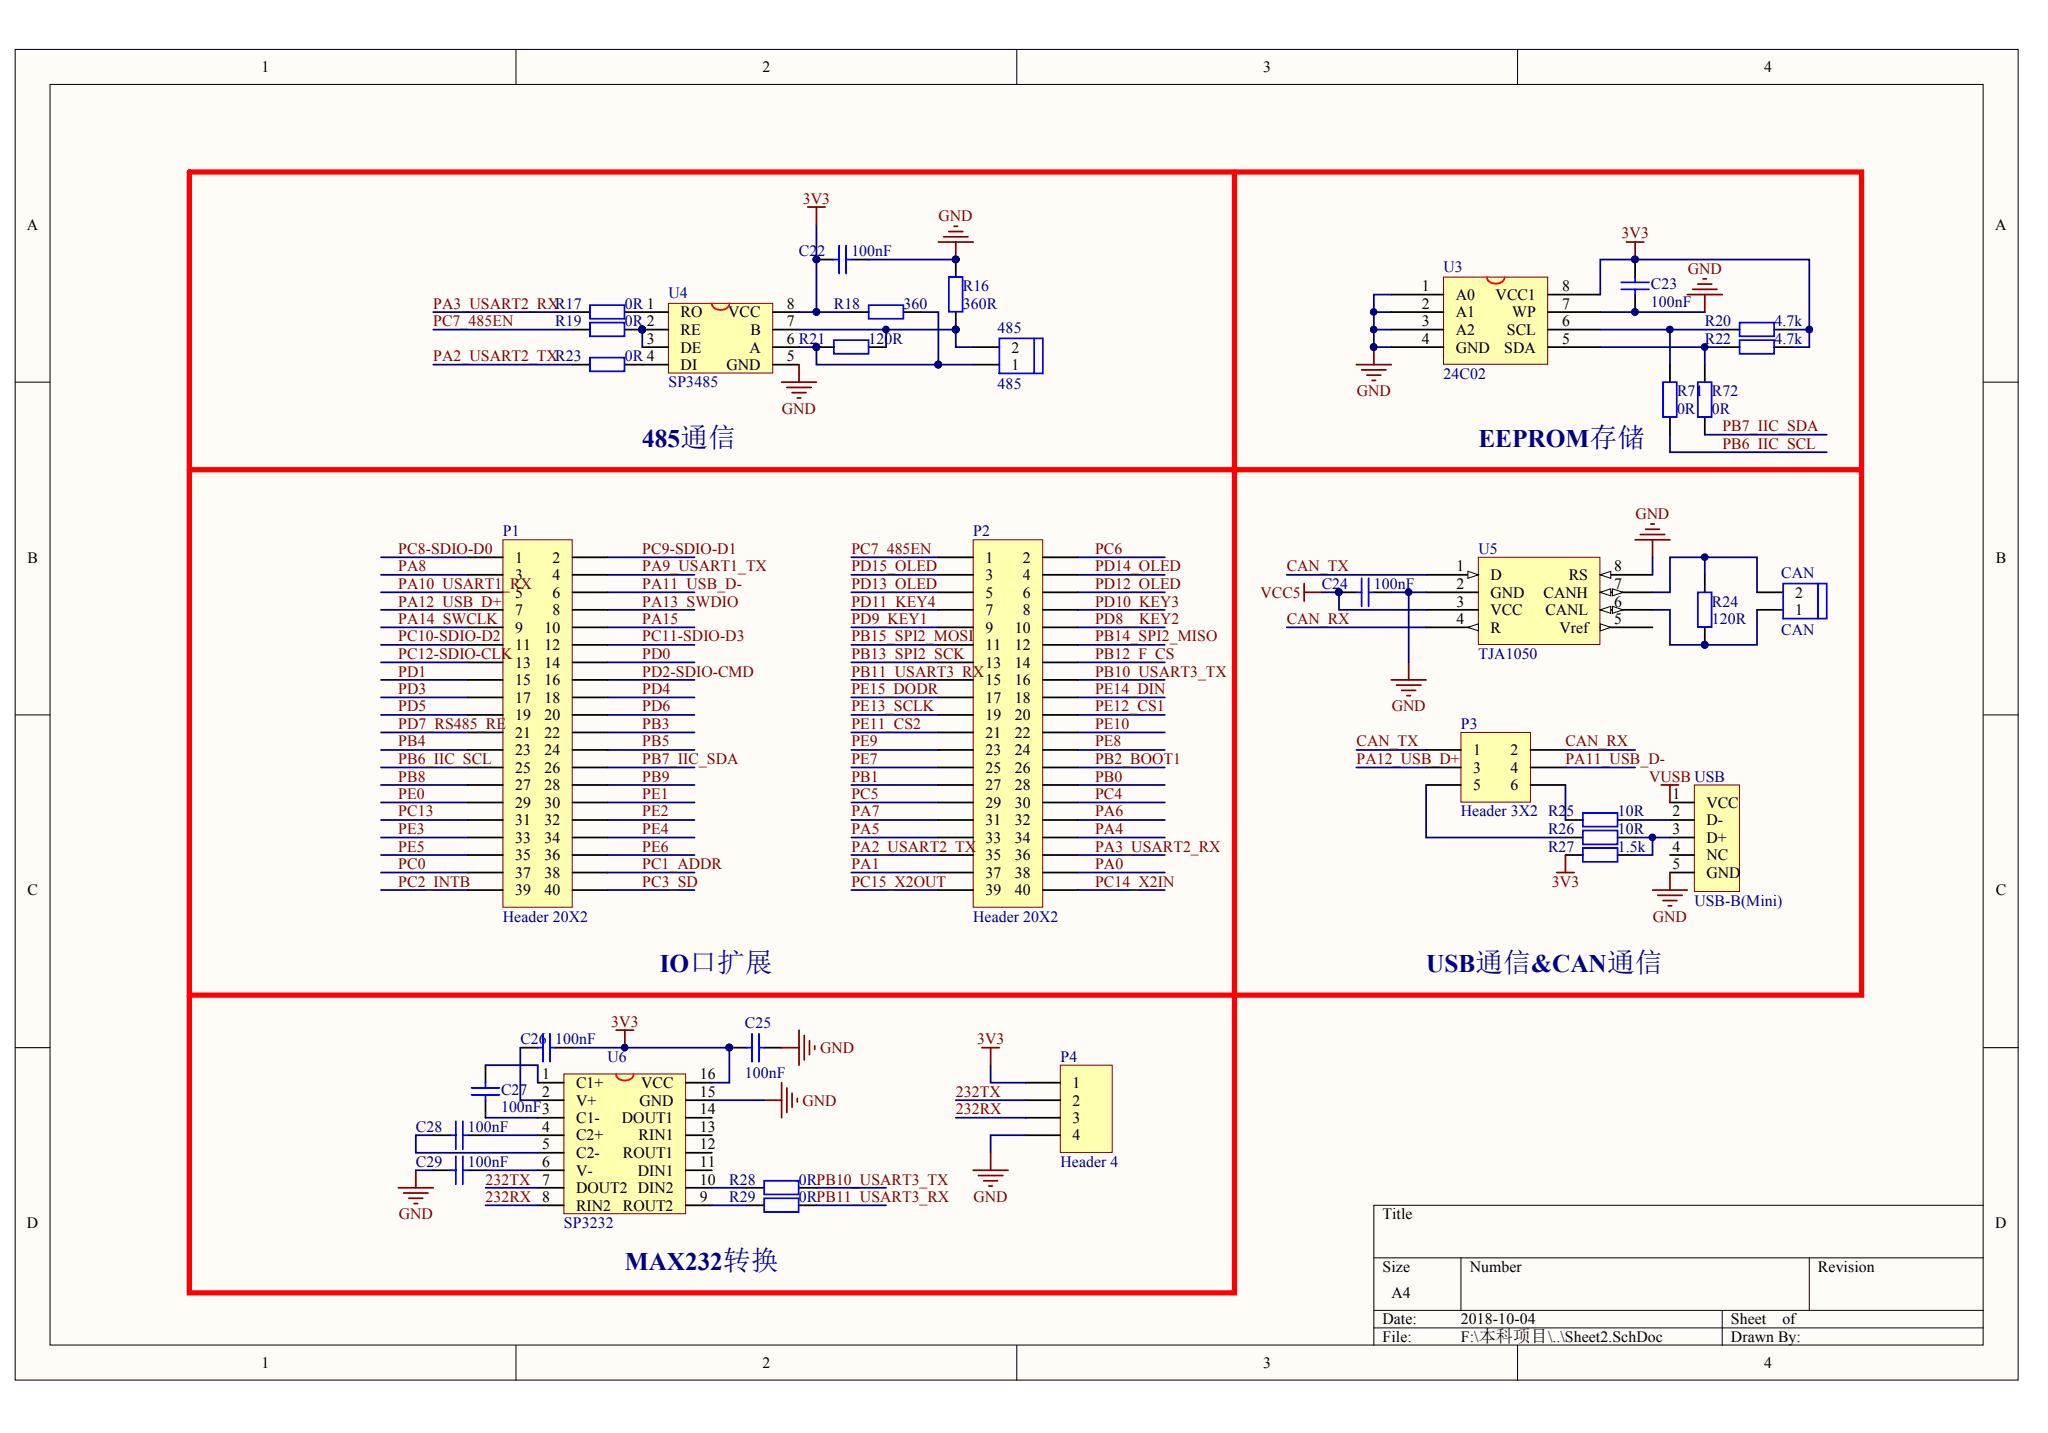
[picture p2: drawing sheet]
<svg xmlns="http://www.w3.org/2000/svg" width="289mm" height="202mm" viewBox="0 0 289 202" stroke-linecap="round" stroke-linejoin="round" font-family="sans-serif">
<defs><g id="words">
<g font-size="3.6" fill="#000080">
<text x="90.6" y="63">485通信</text>
<text x="208.6" y="63">EEPROM存储</text>
<text x="93.1" y="137.1">IO口扩展</text>
<text x="201.2" y="137.1">USB通信&amp;CAN通信</text>
<text x="88.2" y="179.1">MAX232转换</text>
</g>
<g font-size="2.2">
<text x="36.9" y="10.2">1</text>
<text x="107.6" y="10.2">2</text>
<text x="178.2" y="10.2">3</text>
<text x="248.9" y="10.2">4</text>
<text x="3.8" y="32.4">A</text>
<text x="281.5" y="32.4">A</text>
<text x="200.6" y="41.1">1</text>
<text x="220.4" y="41.1">8</text>
<text x="96" y="44.8">RO</text>
<text x="96" y="47.3">RE</text>
<text x="102.7" y="44.8">VCC</text>
<text x="105.9" y="47.3">B</text>
<text x="111" y="46">7</text>
<text x="111" y="43.6">8</text>
<text x="200.6" y="46">3</text>
<text x="200.6" y="43.6">2</text>
<text x="205.4" y="47.3">A2</text>
<text x="205.4" y="44.8">A1</text>
<text x="205.4" y="42.3">A0</text>
<text x="211" y="42.3">VCC1</text>
<text x="212.6" y="47.3">SCL</text>
<text x="213.4" y="44.8">WP</text>
<text x="220.4" y="43.6">7</text>
<text x="220.4" y="46">6</text>
<text x="91.2" y="48.5">3</text>
<text x="96" y="49.7">DE</text>
<text x="96" y="52.2">DI</text>
<text x="102.5" y="52.2">GND</text>
<text x="105.7" y="49.7">A</text>
<text x="111" y="50.9">5</text>
<text x="111" y="48.5">6 R21</text>
<text x="142.7" y="52.2">1</text>
<text x="142.7" y="49.7">2</text>
<text x="200.6" y="48.5">4</text>
<text x="205.4" y="49.7">GND</text>
<text x="212.2" y="49.7">SDA</text>
<text x="220.4" y="48.5">5</text>
<text x="3.9" y="79.4">B</text>
<text x="72.7" y="79.4">1</text>
<text x="72.7" y="81.8">3</text>
<text x="78" y="79.4">2</text>
<text x="78" y="81.8">4</text>
<text x="139" y="79.4">1</text>
<text x="139" y="81.8">3</text>
<text x="144.3" y="79.4">2</text>
<text x="144.3" y="81.8">4</text>
<text x="205.5" y="80.6">1</text>
<text x="205.5" y="83.1">2</text>
<text x="210.3" y="81.8">D</text>
<text x="221.3" y="81.8">RS</text>
<text x="227.7" y="83.1">7</text>
<text x="227.7" y="80.6">8</text>
<text x="281.6" y="79.4">B</text>
<text x="72.7" y="84.3">5</text>
<text x="72.7" y="86.8">7</text>
<text x="72.7" y="89.3">9</text>
<text x="76.8" y="89.3">10</text>
<text x="78" y="84.3">6</text>
<text x="78" y="86.8">8</text>
<text x="139" y="84.3">5</text>
<text x="139" y="86.8">7</text>
<text x="139" y="89.3">9</text>
<text x="143.2" y="89.3">10</text>
<text x="144.3" y="84.3">6</text>
<text x="144.3" y="86.8">8</text>
<text x="205.5" y="85.6">3</text>
<text x="205.5" y="88">4</text>
<text x="210.3" y="84.3">GND</text>
<text x="210.3" y="86.8">VCC</text>
<text x="210.3" y="89.3">R</text>
<text x="217.8" y="84.3">CANH</text>
<text x="218" y="86.8">CANL</text>
<text x="220" y="89.3">Vref</text>
<text x="227.7" y="88">5</text>
<text x="227.7" y="85.6">6</text>
<text x="253.3" y="86.8">1</text>
<text x="253.3" y="84.3">2</text>
<text x="72.7" y="91.7">11</text>
<text x="72.7" y="94.2">13</text>
<text x="76.8" y="91.7">12</text>
<text x="76.8" y="94.2">14</text>
<text x="139" y="91.7">11</text>
<text x="139" y="94.2">13</text>
<text x="143.2" y="91.7">12</text>
<text x="143.2" y="94.2">14</text>
<text x="72.7" y="96.6">15</text>
<text x="72.7" y="99.1">17</text>
<text x="72.7" y="101.6">19</text>
<text x="76.8" y="96.6">16</text>
<text x="76.8" y="99.1">18</text>
<text x="76.8" y="101.6">20</text>
<text x="139" y="96.6">15</text>
<text x="139" y="99.1">17</text>
<text x="139" y="101.6">19</text>
<text x="143.2" y="96.6">16</text>
<text x="143.2" y="99.1">18</text>
<text x="143.2" y="101.6">20</text>
<text x="72.7" y="104.1">21</text>
<text x="72.7" y="106.6">23</text>
<text x="76.8" y="104.1">22</text>
<text x="76.8" y="106.6">24</text>
<text x="139" y="104.1">21</text>
<text x="139" y="106.6">23</text>
<text x="143.2" y="104.1">22</text>
<text x="143.2" y="106.6">24</text>
<text x="207.8" y="106.6">1</text>
<text x="213.1" y="106.6">2</text>
<text x="72.7" y="109">25</text>
<text x="72.7" y="111.5">27</text>
<text x="72.7" y="114">29</text>
<text x="76.8" y="109">26</text>
<text x="76.8" y="111.5">28</text>
<text x="76.8" y="114">30</text>
<text x="139" y="109">25</text>
<text x="139" y="111.5">27</text>
<text x="139" y="114">29</text>
<text x="143.2" y="109">26</text>
<text x="143.2" y="111.5">28</text>
<text x="143.2" y="114">30</text>
<text x="207.8" y="109">3</text>
<text x="207.8" y="111.5">5</text>
<text x="213.1" y="109">4</text>
<text x="213.1" y="111.5">6</text>
<text x="236" y="112.7">1</text>
<text x="240.8" y="114">VCC</text>
<text x="72.7" y="116.4">31</text>
<text x="72.7" y="118.9">33</text>
<text x="76.8" y="116.4">32</text>
<text x="76.8" y="118.9">34</text>
<text x="139" y="116.4">31</text>
<text x="139" y="118.9">33</text>
<text x="143.2" y="116.4">32</text>
<text x="143.2" y="118.9">34</text>
<text x="236" y="115.2">2</text>
<text x="236" y="117.7">3</text>
<text x="240.8" y="116.4">D-</text>
<text x="240.8" y="118.9">D+</text>
<text x="72.7" y="121.3">35</text>
<text x="72.7" y="123.8">37</text>
<text x="76.8" y="121.3">36</text>
<text x="76.8" y="123.8">38</text>
<text x="139" y="121.3">35</text>
<text x="139" y="123.8">37</text>
<text x="143.2" y="121.3">36</text>
<text x="143.2" y="123.8">38</text>
<text x="236" y="120.1">4</text>
<text x="236" y="122.6">5</text>
<text x="240.8" y="121.3">NC</text>
<text x="240.8" y="123.8">GND</text>
<text x="3.9" y="126.3">C</text>
<text x="72.7" y="126.3">39</text>
<text x="76.8" y="126.3">40</text>
<text x="139" y="126.3">39</text>
<text x="143.2" y="126.3">40</text>
<text x="281.6" y="126.3">C</text>
<text x="76.5" y="152.3">1</text>
<text x="76.5" y="154.7">2</text>
<text x="81.3" y="153.5">C1+</text>
<text x="81.3" y="156">V+</text>
<text x="90.2" y="156">GND</text>
<text x="90.5" y="153.5">VCC</text>
<text x="98.7" y="154.7">15</text>
<text x="98.7" y="152.3">16</text>
<text x="151.3" y="153.5">1</text>
<text x="151.3" y="156">2</text>
<text x="76.5" y="159.7">4</text>
<text x="81.3" y="158.4">C1-</text>
<text x="81.3" y="160.9">C2+</text>
<text x="87.7" y="158.4">DOUT1</text>
<text x="90.1" y="160.9">RIN1</text>
<text x="98.7" y="159.7">13</text>
<text x="98.7" y="157.2">14</text>
<text x="151.3" y="158.4">3</text>
<text x="151.3" y="160.9">4</text>
<text x="76.5" y="162.1">5</text>
<text x="76.5" y="164.6">6</text>
<text x="76.5" y="167.1">7</text>
<text x="81.3" y="163.4">C2-</text>
<text x="81.3" y="165.8">V-</text>
<text x="87.9" y="163.4">ROUT1</text>
<text x="90" y="165.8">DIN1</text>
<text x="98.7" y="167.1">10</text>
<text x="98.7" y="164.6">11</text>
<text x="98.7" y="162.1">12</text>
<text x="3.8" y="173.3">D</text>
<text x="81.3" y="168.3">DOUT2 DIN2</text>
<text x="81.3" y="170.8">RIN2</text>
<text x="87.9" y="170.8">ROUT2</text>
<text x="98.7" y="169.5">9</text>
<text x="195" y="172">Title</text>
<text x="281.5" y="173.3">D</text>
<text x="195" y="179.4">Size</text>
<text x="207.3" y="179.4">Number</text>
<text x="256.5" y="179.4">Revision</text>
<text x="196.3" y="183.1">A4</text>
<text x="195" y="186.8">Date:</text>
<text x="195" y="189.3">File:</text>
<text x="206.1" y="186.8">2018-10-04</text>
<text x="206.1" y="189.3">F:\本科项目\..\Sheet2.SchDoc</text>
<text x="244.2" y="186.8">Sheet</text>
<text x="244.2" y="189.3">Drawn By:</text>
<text x="251.4" y="186.8">of</text>
<text x="36.9" y="193">1</text>
<text x="107.6" y="193">2</text>
<text x="178.2" y="193">3</text>
<text x="248.9" y="193">4</text>
</g>
<g font-size="2.2" fill="#800000">
<text x="113.3" y="28.7">3V3</text>
<text x="132.4" y="31.2">GND</text>
<text x="228.8" y="33.6">3V3</text>
<text x="238.1" y="38.6">GND</text>
<text x="61.1" y="43.6">PA3_USART2_RXR17</text>
<text x="61.1" y="46">PC7_485EN</text>
<text x="61.1" y="50.9">PA2_USART2_TXR23</text>
<text x="110.3" y="58.4">GND</text>
<text x="191.4" y="55.9">GND</text>
<text x="243" y="63.3">PB6_IIC_SCL</text>
<text x="243" y="60.8">PB7_IIC_SDA</text>
<text x="230.7" y="73.2">GND</text>
<text x="56.2" y="80.6">PA8</text>
<text x="56.2" y="83.1">PA10_USART1_RX</text>
<text x="56.2" y="78.1">PC8-SDIO-D0</text>
<text x="90.6" y="80.6">PA9_USART1_TX</text>
<text x="90.6" y="83.1">PA11_USB_D-</text>
<text x="90.6" y="78.1">PC9-SDIO-D1</text>
<text x="120.1" y="83.1">PD13_OLED</text>
<text x="120.1" y="80.6">PD15_OLED</text>
<text x="120.1" y="78.1">PC7_485EN</text>
<text x="154.5" y="78.1">PC6</text>
<text x="154.5" y="83.1">PD12_OLED</text>
<text x="154.5" y="80.6">PD14_OLED</text>
<text x="181.5" y="80.6">CAN_TX</text>
<text x="56.2" y="85.6">PA12_USB_D+</text>
<text x="56.2" y="88">PA14_SWCLK</text>
<text x="90.6" y="85.6">PA13_SWDIO</text>
<text x="90.6" y="88">PA15</text>
<text x="120.1" y="88">PD9_KEY1</text>
<text x="120.1" y="85.6">PD11_KEY4</text>
<text x="154.5" y="88">PD8__KEY2</text>
<text x="154.5" y="85.6">PD10_KEY3</text>
<text x="177.8" y="84.3">VCC5</text>
<text x="181.5" y="88">CAN_RX</text>
<text x="56.2" y="95.4">PD1</text>
<text x="56.2" y="90.5">PC10-SDIO-D2</text>
<text x="56.2" y="93">PC12-SDIO-CLK</text>
<text x="90.6" y="93">PD0</text>
<text x="90.6" y="90.5">PC11-SDIO-D3</text>
<text x="90.6" y="95.4">PD2-SDIO-CMD</text>
<text x="120.1" y="93">PB13_SPI2_SCK</text>
<text x="120.1" y="90.5">PB15_SPI2_MOSI</text>
<text x="120.1" y="95.4">PB11_USART3_RX</text>
<text x="154.5" y="93">PB12_F_CS</text>
<text x="154.5" y="90.5">PB14_SPI2_MISO</text>
<text x="154.5" y="95.4">PB10_USART3_TX</text>
<text x="56.2" y="97.9">PD3</text>
<text x="56.2" y="100.3">PD5</text>
<text x="90.6" y="97.9">PD4</text>
<text x="90.6" y="100.3">PD6</text>
<text x="120.1" y="97.9">PE15_DODR</text>
<text x="120.1" y="100.3">PE13_SCLK</text>
<text x="154.5" y="100.3">PE12_CS1</text>
<text x="154.5" y="97.9">PE14_DIN</text>
<text x="196.3" y="100.3">GND</text>
<text x="56.2" y="105.3">PB4</text>
<text x="56.2" y="102.8">PD7_RS485_RE</text>
<text x="56.2" y="107.8">PB6_IIC_SCL</text>
<text x="90.6" y="102.8">PB3</text>
<text x="90.6" y="105.3">PB5</text>
<text x="90.6" y="107.8">PB7_IIC_SDA</text>
<text x="120.1" y="107.8">PE7</text>
<text x="120.1" y="105.3">PE9</text>
<text x="120.1" y="102.8">PE11_CS2</text>
<text x="154.5" y="105.3">PE8</text>
<text x="154.5" y="102.8">PE10</text>
<text x="154.5" y="107.8">PB2_BOOT1</text>
<text x="191.4" y="107.8">PA12_USB_D+</text>
<text x="191.4" y="105.3">CAN_TX</text>
<text x="220.8" y="107.8">PA11_USB_D-</text>
<text x="220.8" y="105.3">CAN_RX</text>
<text x="56.2" y="112.7">PE0</text>
<text x="56.2" y="110.3">PB8</text>
<text x="90.6" y="112.7">PE1</text>
<text x="90.6" y="110.3">PB9</text>
<text x="120.1" y="110.3">PB1</text>
<text x="120.1" y="112.7">PC5</text>
<text x="154.5" y="110.3">PB0</text>
<text x="154.5" y="112.7">PC4</text>
<text x="232.6" y="110.3">VUSB USB</text>
<text x="56.2" y="117.7">PE3</text>
<text x="56.2" y="115.2">PC13</text>
<text x="90.6" y="115.2">PE2</text>
<text x="90.6" y="117.7">PE4</text>
<text x="120.1" y="117.7">PA5</text>
<text x="120.1" y="115.2">PA7</text>
<text x="154.5" y="117.7">PA4</text>
<text x="154.5" y="115.2">PA6</text>
<text x="56.2" y="120.1">PE5</text>
<text x="56.2" y="122.6">PC0</text>
<text x="56.2" y="125.1">PC2_INTB</text>
<text x="90.6" y="120.1">PE6</text>
<text x="90.6" y="122.6">PC1_ADDR</text>
<text x="90.6" y="125.1">PC3_SD</text>
<text x="120.1" y="122.6">PA1</text>
<text x="120.1" y="120.1">PA2_USART2_TX</text>
<text x="120.1" y="125.1">PC15_X2OUT</text>
<text x="154.5" y="122.6">PA0</text>
<text x="154.5" y="120.1">PA3_USART2_RX</text>
<text x="154.5" y="125.1">PC14_X2IN</text>
<text x="218.9" y="125.1">3V3</text>
<text x="233.2" y="130">GND</text>
<text x="86.2" y="144.8">3V3</text>
<text x="115.7" y="148.5">GND</text>
<text x="137.8" y="147.3">3V3</text>
<text x="113.2" y="156">GND</text>
<text x="134.9" y="154.7">232TX</text>
<text x="134.9" y="157.2">232RX</text>
<text x="68.5" y="167.1">232TX</text>
<text x="56.3" y="172">GND</text>
<text x="68.5" y="169.5">232RX 8</text>
<text x="137.3" y="169.5">GND</text>
</g>
<g font-size="2.2" fill="#000080">
<text x="112.7" y="36.1">C22</text>
<text x="120.1" y="36.1">100nF</text>
<text x="135.8" y="41.1">R16</text>
<text x="203.6" y="38.3">U3</text>
<text x="232.9" y="40.8">C23</text>
<text x="78.3" y="46">R19</text>
<text x="88.2" y="43.6">0R 1</text>
<text x="88.2" y="46">0R 2</text>
<text x="94.3" y="42">U4</text>
<text x="117.6" y="43.6">R18</text>
<text x="127.5" y="43.6">360</text>
<text x="135.8" y="43.6">360R</text>
<text x="140.7" y="47">485</text>
<text x="232.9" y="43.3">100nF</text>
<text x="240.5" y="46">R20</text>
<text x="250.3" y="46">4.7k</text>
<text x="88.2" y="50.9">0R 4</text>
<text x="122.5" y="48.5">120R</text>
<text x="203.6" y="53.4">24C02</text>
<text x="240.5" y="48.5">R22</text>
<text x="250.3" y="48.5">4.7k</text>
<text x="94.3" y="54.6">SP3485</text>
<text x="140.7" y="54.9">485</text>
<text x="236.6" y="55.9">R71</text>
<text x="236.6" y="58.4">0R</text>
<text x="241.5" y="55.9">R72</text>
<text x="241.5" y="58.4">0R</text>
<text x="70.9" y="75.6">P1</text>
<text x="137.3" y="75.6">P2</text>
<text x="186.5" y="83.1">C24</text>
<text x="193.8" y="83.1">100nF</text>
<text x="208.6" y="78.1">U5</text>
<text x="251.3" y="81.6">CAN</text>
<text x="241.5" y="85.6">R24</text>
<text x="241.5" y="88">120R</text>
<text x="251.3" y="89.5">CAN</text>
<text x="208.6" y="93">TJA1050</text>
<text x="206.1" y="102.8">P3</text>
<text x="206.1" y="115.2">Header 3X2 R25</text>
<text x="218.4" y="117.7">R26</text>
<text x="228.2" y="115.2">10R</text>
<text x="228.2" y="117.7">10R</text>
<text x="218.4" y="120.1">R27</text>
<text x="228.2" y="120.1">1.5k</text>
<text x="70.9" y="130">Header 20X2</text>
<text x="137.3" y="130">Header 20X2</text>
<text x="239" y="127.8">USB-B(Mini)</text>
<text x="73.4" y="147.3">C26</text>
<text x="78.3" y="147.3">100nF</text>
<text x="85.7" y="149.8">U6</text>
<text x="105.1" y="145.1">C25</text>
<text x="149.6" y="149.8">P4</text>
<text x="70.7" y="154.5">C27</text>
<text x="105.1" y="152">100nF</text>
<text x="58.7" y="159.7">C28</text>
<text x="66" y="159.7">100nF</text>
<text x="70.7" y="156.9">100nF3</text>
<text x="58.7" y="164.6">C29</text>
<text x="66" y="164.6">100nF</text>
<text x="102.9" y="167.1">R28</text>
<text x="112.7" y="167.1">0RPB10_USART3_TX</text>
<text x="149.6" y="164.6">Header 4</text>
<text x="79.6" y="173.3">SP3232</text>
<text x="102.9" y="169.5">R29</text>
<text x="112.7" y="169.5">0RPB11_USART3_RX</text>
</g>
</g></defs>
<g fill="#fffcf8" stroke="#000" stroke-width=".14">
<path d="M2.1 7h282.6v187.7h-282.6z"/>
<path d="M7.1 11.9h272.7v177.8h-272.7z"/>
</g>
<g fill="none" stroke="#000" stroke-width=".14">
<path d="M72.8 7v4.9M143.4 7v4.9M214.1 7v4.9M2.1 53.9h5M279.8 53.9h4.9M2.1 100.8h5M279.8 100.8h4.9M2.1 147.8h5M279.8 147.8h4.9M193.8 177.4h86M206.1 177.4v7.4M255.3 177.4v7.4"/>
<path d="M279.8 170h-86v19.8M72.8 189.8v4.9M143.4 189.8v4.9M193.8 184.8h86M193.8 187.3h86M214.1 189.8v4.9M243 184.8v5"/>
</g>
<path d="M115.2 36.6h2.4M120.1 36.6h2.5M134.8 36.6v2.5M115.2 49h2.4M120.1 44h2.5M122.6 49h2.4M127.5 44h2.4M134.8 44v2.5" fill="none" stroke="#000" stroke-width=".25"/>
<g fill="#000080" stroke="#000080" stroke-width=".14">
<circle cx="134.8" cy="46.5" r=".48"/>
<circle cx="134.8" cy="36.6" r=".47"/>
<circle cx="115.2" cy="49" r=".48"/>
<circle cx="115.2" cy="36.6" r=".47"/>
</g>
<path d="M117.6 36.6h.8M118.4 34.6v4M119.4 34.6v4M119.4 36.6h.7M133.9 39.1h1.9v4.9h-1.9zM117.6 48h4.9v1.9h-4.9zM122.6 43h4.8v2h-4.8z" fill="none" stroke="#00f" stroke-width=".25"/>
<path d="M94.3 42.8h14.7v9.8h-14.7z" fill="#ffffb0" stroke="#800000" stroke-width=".14"/>
<path d="M90.6 44h3.7M90.6 46.5h3.7M90.6 49h3.7M90.6 51.4h3.7M109 44h3.7M109 46.5h3.7M109 49h3.7M109 51.4h3.7M137.3 49h3.7M137.3 51.4h3.7" fill="none" stroke="#000" stroke-width=".25"/>
<g fill="#000080" stroke="#000080" stroke-width=".14">
<circle cx="90.6" cy="46.5" r=".48"/>
<circle cx="115.2" cy="44" r=".47"/>
<circle cx="134.8" cy="36.6" r=".47"/>
<circle cx="125" cy="46.5" r=".47"/>
<circle cx="132.4" cy="51.4" r=".47"/>
<circle cx="115.2" cy="49" r=".48"/>
</g>
<path d="M100.4 42.8a1.28 1.28 0 0 0 2 .7h.1a.78 .78 0 0 0 .4-.7" fill="none" stroke="#f00" stroke-width=".25"/>
<path d="M141 47.7h6.1v5h-6.1zM145.9 47.7v5" fill="none" stroke="#00f" stroke-width=".25"/>
<path d="M115.2 31.7v12.3h4.9M122.6 36.6h12.2M112.7 49h2.5v2.4h17.2M112.7 44h2.5M125 46.5v2.5" fill="none" stroke="#000080" stroke-width=".25"/>
<path d="M114 29.2h2.4M115.2 29.2v2.5M132.4 34.1h4.9M133.1 33.4h3.5M133.9 32.7h1.9M134.6 31.9h.5M134.8 34.1v2.5M110.3 53.9h4.9M111 54.6h3.4M111.7 55.4h2M112.5 56.1h.5M112.7 51.4v2.5" fill="none" stroke="#800000" stroke-width=".25"/>
<path d="M239 110.7h6.4v15.1h-6.4z" fill="#ffffb0" stroke="#800000" stroke-width=".14"/>
<path d="M220.8 115.7h2.5M220.8 118.1h2.5M228.2 115.7h2.5M228.2 118.1h2.5M235.6 113.2h3.4M235.6 115.7h3.4M235.6 118.1h3.4M220.8 120.6h2.5M228.2 120.6h2.5M235.6 120.6h3.4M235.6 123.1h3.4" fill="none" stroke="#000" stroke-width=".25"/>
<path d="M223.3 114.7h4.9v1.9h-4.9zM223.3 119.6h4.9v2h-4.9zM223.3 117.2h4.9v1.9h-4.9z" fill="none" stroke="#00f" stroke-width=".25"/>
<path d="M234.4 110.7h2.4M235.6 110.7v2.5M219.6 123.1h2.5M220.8 120.6v2.5M233.1 125.6h4.9M233.9 126.3h3.4M234.6 127h2M235.3 127.8h.5M235.6 123.1v2.5" fill="none" stroke="#800000" stroke-width=".25"/>
<path d="M201.2 110.7v7.4h19.6M220.8 110.7v5M230.7 115.7h4.9M230.7 118.1h4.9M233.1 118.1v2.5h-2.4" fill="none" stroke="#000080" stroke-width=".25"/>
<circle cx="233.1" cy="118.1" r=".47" fill="#000080" stroke="#000080" stroke-width=".14"/>
<path d="M203.6 39.1h14.7v12.3h-14.7z" fill="#ffffb0" stroke="#800000" stroke-width=".14"/>
<g fill="none" stroke="#000" stroke-width=".25">
<path d="M230.7 36.6v2.5M196.3 41.6h7.3M196.3 44h7.3M196.3 46.5h7.3M196.3 49h7.3M218.4 41.6h7.4M218.4 44h7.4M218.4 46.5h7.4M218.4 49h7.4M230.7 41.6v2.4M243 46.5h2.4M243 49h2.4"/>
<path d="M250.3 46.5h2.5M250.3 49h2.5"/>
</g>
<path d="M209.8 39.1a1.28 1.28 0 0 0 2 .7h.1a.78 .78 0 0 0 .3-.7" fill="none" stroke="#f00" stroke-width=".25"/>
<path d="M228.7 39.8h3.9M230.7 39.1v.7M228.7 40.8h3.9M230.7 40.8v.8M245.4 48h4.9v1.9h-4.9zM245.4 45.5h4.9v1.9h-4.9z" fill="none" stroke="#00f" stroke-width=".25"/>
<g fill="#000080" stroke="#000080" stroke-width=".14">
<circle cx="230.7" cy="36.6" r=".47"/>
<circle cx="230.7" cy="44" r=".47"/>
<circle cx="193.8" cy="49" r=".47"/>
<circle cx="255.2" cy="46.5" r=".48"/>
<circle cx="193.8" cy="46.5" r=".47"/>
<circle cx="193.8" cy="44" r=".47"/>
<circle cx="102.9" cy="147.8" r=".47"/>
<circle cx="88.1" cy="147.8" r=".47"/>
</g>
<g fill="none" stroke="#800000" stroke-width=".25">
<path d="M229.4 34.1h2.5M230.7 34.1v2.5M240.3 39.3h.5M191.4 51.4h4.9M192.1 52.2h3.4M192.8 52.9h2M193.6 53.7h.5M193.8 49v2.4M238 41.6h5M238.8 40.8h3.4M239.5 40.1h2M240.5 41.6v2.4"/>
<path d="M86.9 145.3h2.5M88.2 145.3v2.5"/>
</g>
<g fill="none" stroke="#000080" stroke-width=".25">
<path d="M193.8 46.5h2.5M193.8 44h2.5M196.3 41.6h-2.5v7.4h2.5M225.8 41.6v-5h29.5v12.4h-2.5M225.8 46.5h17.2M225.8 49h17.2M225.8 44h14.7M252.8 46.5h2.5M53.7 78.6h12.3M85.7 78.6h12.3M120.1 78.6h12.3M152 78.6h12.3"/>
<path d="M53.7 81.1h12.3M53.7 83.6h12.3M53.7 86h12.3M53.7 88.5h12.3M53.7 91h12.3M53.7 93.4h12.3M53.7 95.9h12.3M53.7 98.4h12.3M85.7 81.1h12.3M85.7 83.6h12.3M85.7 86h12.3M85.7 88.5h12.3"/>
<path d="M85.7 91h12.3M85.7 93.4h12.3M85.7 95.9h12.3M85.7 98.4h12.3M120.1 81.1h12.3M120.1 83.6h12.3M120.1 86h12.3M120.1 88.5h12.3M120.1 91h12.3M120.1 93.4h12.3M120.1 95.9h12.3M120.1 98.4h12.3"/>
<path d="M152 81.1h12.3M152 83.6h12.3M152 86h12.3M152 88.5h12.3M152 91h12.3M152 93.4h12.3M152 95.9h12.3M152 98.4h12.3M53.7 100.8h12.3M53.7 103.3h12.3M53.7 105.8h12.3M53.7 108.3h12.3"/>
<path d="M53.7 110.7h12.3M53.7 113.2h12.3M53.7 115.7h12.3M53.7 118.1h12.3M85.7 100.8h12.3M85.7 103.3h12.3M85.7 105.8h12.3M85.7 108.3h12.3M85.7 110.7h12.3M85.7 113.2h12.3M85.7 115.7h12.3M85.7 118.1h12.3"/>
<path d="M120.1 100.8h12.3M120.1 103.3h12.3M120.1 105.8h12.3M120.1 108.3h12.3M120.1 110.7h12.3M120.1 113.2h12.3M120.1 115.7h12.3M120.1 118.1h12.3M152 100.8h12.3M152 103.3h12.3M152 105.8h12.3M152 108.3h12.3"/>
<path d="M152 110.7h12.3M152 113.2h12.3M152 115.7h12.3M152 118.1h12.3M80.8 147.8h22.1v4.9h-2.5"/>
</g>
<path d="M79.5 151.5h17.2v19.7h-17.2z" fill="#ffffb0" stroke="#800000" stroke-width=".14"/>
<g fill="none" stroke="#000" stroke-width=".25">
<path d="M68.5 150.3v2.4M68.5 155.2v2.5M73.4 147.8h2.5M75.9 152.7h3.6M75.9 155.2h3.6M75.9 157.7h3.6M78.3 147.8h2.5M96.8 152.7h3.6M96.8 155.2h3.6M96.8 157.7h3.6M102.9 147.8h2.5M107.8 147.8h2.5"/>
<path d="M61.1 160.1h2.5M61.1 165.1h2.5M66 160.1h2.5M66 165.1h2.5M75.9 160.1h3.6M75.9 162.6h3.6M75.9 165.1h3.6M75.9 167.6h3.6M75.9 170h3.6M96.8 160.1h3.6M96.8 162.6h3.6M96.8 165.1h3.6"/>
<path d="M96.8 167.6h3.6M96.8 170h3.6"/>
</g>
<path d="M86.9 151.5a1.28 1.28 0 0 0 2 .7h.1a.78 .78 0 0 0 .4-.7" fill="none" stroke="#f00" stroke-width=".25"/>
<path d="M68.5 150.3h7.4v2.4M68.5 157.7h7.4M73.4 147.8v7.4h2.5M100.4 155.2h7.4M58.7 165.1h2.4M61.1 160.1h-2.4v2.5h17.2M68.5 167.6h7.4M68.5 170h7.4M68.5 160.1h7.4M68.5 165.1h7.4M115.2 167.6h9.8M115.2 170h9.8" fill="none" stroke="#000080" stroke-width=".25"/>
<g fill="none" stroke="#00f" stroke-width=".25">
<path d="M64.3 158.2v3.9M65.3 158.2v3.9M66.5 153.5h4M66.5 154.5h4M68.5 152.7v.8M68.5 154.5v.7M75.9 147.8h.7M76.6 145.8v4M77.6 145.8v4M77.6 147.8h.7M105.4 147.8h.7M106.1 145.8v4"/>
<path d="M107.1 147.8h.7M107.1 145.8v4M63.6 160.1h.7M63.6 165.1h.7M64.3 163.1v4M65.3 163.1v4M65.3 160.1h.7M65.3 165.1h.7"/>
</g>
<g fill="none" stroke="#800000" stroke-width=".25">
<path d="M107.8 155.2h2.5M110.3 152.7v5M110.3 147.8h2.4M111 153.5v3.4M111.7 154.2v2M112.5 155v.4M112.7 145.3v5M113.5 146.1v3.4M114.2 146.8v2M114.9 147.5v.5M56.2 167.6h4.9M56.9 168.3h3.5"/>
<path d="M57.7 169h1.9M58.4 169.8h.5M58.7 165.1v2.5"/>
</g>
<circle cx="102.9" cy="147.8" r=".47" fill="#000080" stroke="#000080" stroke-width=".14"/>
<path d="M137.3 76.1h9.8v51.9h-9.8z" fill="#ffffb0" stroke="#800000" stroke-width=".14"/>
<g fill="none" stroke="#000" stroke-width=".25">
<path d="M132.4 78.6h4.9M147.1 78.6h4.9M132.4 81.1h4.9M132.4 83.6h4.9M132.4 86h4.9M132.4 88.5h4.9M132.4 91h4.9M132.4 93.4h4.9M132.4 95.9h4.9M132.4 98.4h4.9M147.1 81.1h4.9M147.1 83.6h4.9"/>
<path d="M147.1 86h4.9M147.1 88.5h4.9M147.1 91h4.9M147.1 93.4h4.9M147.1 95.9h4.9M147.1 98.4h4.9M132.4 100.8h4.9M132.4 103.3h4.9M132.4 105.8h4.9M132.4 108.3h4.9M132.4 110.7h4.9M132.4 113.2h4.9"/>
<path d="M132.4 115.7h4.9M132.4 118.1h4.9M147.1 100.8h4.9M147.1 103.3h4.9M147.1 105.8h4.9M147.1 108.3h4.9M147.1 110.7h4.9M147.1 113.2h4.9M147.1 115.7h4.9M147.1 118.1h4.9M132.4 120.6h4.9M132.4 123.1h4.9"/>
<path d="M132.4 125.6h4.9M147.1 120.6h4.9M147.1 123.1h4.9M147.1 125.6h4.9"/>
</g>
<path d="M70.9 76.1h9.8v51.9h-9.8z" fill="#ffffb0" stroke="#800000" stroke-width=".14"/>
<g fill="none" stroke="#000" stroke-width=".25">
<path d="M66 78.6h4.9M80.8 78.6h4.9M66 81.1h4.9M66 83.6h4.9M66 86h4.9M66 88.5h4.9M66 91h4.9M66 93.4h4.9M66 95.9h4.9M66 98.4h4.9M80.8 81.1h4.9M80.8 83.6h4.9"/>
<path d="M80.8 86h4.9M80.8 88.5h4.9M80.8 91h4.9M80.8 93.4h4.9M80.8 95.9h4.9M80.8 98.4h4.9M66 100.8h4.9M66 103.3h4.9M66 105.8h4.9M66 108.3h4.9M66 110.7h4.9M66 113.2h4.9"/>
<path d="M66 115.7h4.9M66 118.1h4.9M80.8 100.8h4.9M80.8 103.3h4.9M80.8 105.8h4.9M80.8 108.3h4.9M80.8 110.7h4.9M80.8 113.2h4.9M80.8 115.7h4.9M80.8 118.1h4.9M66 120.6h4.9M66 123.1h4.9"/>
<path d="M66 125.6h4.9M80.8 120.6h4.9M80.8 123.1h4.9M80.8 125.6h4.9"/>
</g>
<path d="M149.6 150.3h7.3v12.3h-7.3z" fill="#ffffb0" stroke="#800000" stroke-width=".14"/>
<g fill="none" stroke="#000" stroke-width=".25">
<path d="M80.8 44h2.4M80.8 51.4h2.4M80.8 46.5h2.4M88.2 44h2.4M88.2 51.4h2.4M88.2 46.5h2.4M144.7 152.7h4.9M144.7 155.2h4.9M144.7 157.7h4.9M105.4 167.6h2.4M105.4 170h2.4M112.7 167.6h2.5"/>
<path d="M112.7 170h2.5M144.7 160.1h4.9"/>
</g>
<path d="M61.1 44h19.7M61.1 46.5h19.7M61.1 51.4h19.7M90.6 46.5v2.5M134.8 155.2h9.9M134.8 157.7h9.9M139.8 150.3v2.4h4.9M100.4 167.6h5M100.4 170h5M144.7 160.1h-4.9v2.5" fill="none" stroke="#000080" stroke-width=".25"/>
<path d="M138.5 147.8h2.5M139.8 147.8v2.5M137.3 165.1h4.9M138 165.8h3.5M138.8 166.6h1.9M139.5 167.3h.5M139.8 162.6v2.5" fill="none" stroke="#800000" stroke-width=".25"/>
<path d="M83.2 43h4.9v2h-4.9zM83.2 50.4h4.9v2h-4.9zM83.2 45.5h4.9v1.9h-4.9zM107.8 166.6h4.9v1.9h-4.9zM107.8 169h4.9v2h-4.9z" fill="none" stroke="#00f" stroke-width=".25"/>
<circle cx="90.6" cy="46.5" r=".48" fill="#000080" stroke="#000080" stroke-width=".14"/>
<path d="M208.6 78.6h17.1v12.3h-17.1z" fill="#ffffb0" stroke="#800000" stroke-width=".14"/>
<path d="M201.2 81.1h7.4" fill="none" stroke="#000" stroke-width=".25"/>
<path d="M207.1 80.6l1.5 .5-1.5 .5z" fill="#fffcf8" stroke="#000" stroke-width=".14"/>
<path d="M201.2 83.6h7.4M201.2 86h7.4M201.2 88.5h7.4" fill="none" stroke="#000" stroke-width=".25"/>
<path d="M207.1 88.5l1.5-.5v1z" fill="#fffcf8" stroke="#000" stroke-width=".14"/>
<path d="M225.8 88.5h7.3" fill="none" stroke="#000" stroke-width=".25"/>
<path d="M225.8 88l1.4 .5-1.4 .5z" fill="#fffcf8" stroke="#000" stroke-width=".14"/>
<path d="M225.8 86h7.3" fill="none" stroke="#000" stroke-width=".25"/>
<g fill="#fffcf8" stroke="#000" stroke-width=".14">
<path d="M225.8 86l1.4-.5v1z"/>
<path d="M227.5 85.5l1.5 .5-1.5 .5z"/>
</g>
<path d="M225.8 83.6h7.3" fill="none" stroke="#000" stroke-width=".25"/>
<g fill="#fffcf8" stroke="#000" stroke-width=".14">
<path d="M225.8 83.6l1.4-.5v.9z"/>
<path d="M227.5 83.1l1.5 .5-1.5 .4z"/>
</g>
<path d="M225.8 81.1h7.3" fill="none" stroke="#000" stroke-width=".25"/>
<path d="M225.8 81.1l1.4-.5v1z" fill="#fffcf8" stroke="#000" stroke-width=".14"/>
<path d="M206.1 103.3h9.8v9.9h-9.8z" fill="#ffffb0" stroke="#800000" stroke-width=".14"/>
<g fill="none" stroke="#000" stroke-width=".25">
<path d="M235.6 51.4v2.5M235.6 58.8v2.5M240.5 51.4v2.5M240.5 58.8v2.5M188.9 83.6h2.5M193.8 83.6h2.5M240.5 81.1v2.5M240.5 88.5v2.5M247.9 83.6h3.7M247.9 86h3.7M201.2 105.8h4.9M201.2 108.3h4.9"/>
<path d="M201.2 110.7h4.9M215.9 105.8h4.9M215.9 108.3h4.9M215.9 110.7h4.9"/>
</g>
<g fill="none" stroke="#000080" stroke-width=".25">
<path d="M112.7 46.5h22.1v2.5h2.5M129.9 44h2.5v7.4h4.9M235.6 46.5v4.9M240.5 49v2.4M233.1 78.6v2.5M235.6 61.3v2.5h22.1M240.5 78.6v2.5M240.5 61.3h17.2M181.5 88.5h19.7M181.5 81.1h19.7M186.4 83.6h2.5v2.4h12.3M196.3 83.6h4.9"/>
<path d="M198.7 83.6v9.8M233.1 83.6h2.5v-5h12.3v5M233.1 86h2.5v5h12.3v-5M191.4 108.3h9.8M191.4 105.8h9.8M220.8 108.3h9.9M220.8 105.8h9.9M53.7 120.6h12.3M53.7 123.1h12.3M53.7 125.6h12.3M85.7 120.6h12.3M85.7 123.1h12.3"/>
<path d="M85.7 125.6h12.3M120.1 120.6h12.3M120.1 123.1h12.3M120.1 125.6h12.3M152 120.6h12.3M152 123.1h12.3M152 125.6h12.3"/>
</g>
<g fill="#000080" stroke="#000080" stroke-width=".14">
<circle cx="188.9" cy="83.5" r=".47"/>
<circle cx="240.5" cy="91" r=".48"/>
<circle cx="240.5" cy="78.6" r=".47"/>
<circle cx="198.7" cy="83.5" r=".47"/>
<circle cx="132.4" cy="51.4" r=".47"/>
<circle cx="134.8" cy="46.5" r=".48"/>
<circle cx="235.6" cy="46.5" r=".48"/>
<circle cx="240.5" cy="49" r=".48"/>
</g>
<path d="M234.6 53.9h2v4.9h-2zM239.5 53.9h2v4.9h-2zM191.4 83.6h.7M192.1 81.6v3.9M193.1 81.6v3.9M193.1 83.6h.7M239.5 83.6h2v4.8h-2zM251.6 82.3h6.1v5h-6.1zM256.5 82.3v5" fill="none" stroke="#00f" stroke-width=".25"/>
<path d="M230.7 76.1h4.9M231.4 75.4h3.5M232.2 74.7h1.9M232.9 73.9h.5M233.1 76.1v2.5M184 82.3v2.5M184 83.6h2.4M196.3 95.9h4.9M197 96.6h3.5M197.7 97.4h2M198.5 98.1h.5M198.7 93.4v2.5" fill="none" stroke="#800000" stroke-width=".25"/>
<path d="M26.7 24.3h235.9v116.1h-235.9zM174.2 24.3v158.1h-147.5v-42M26.7 66.3h235.9" fill="none" stroke="#f00" stroke-width=".74"/>
<use href="#words"/>
</svg>
